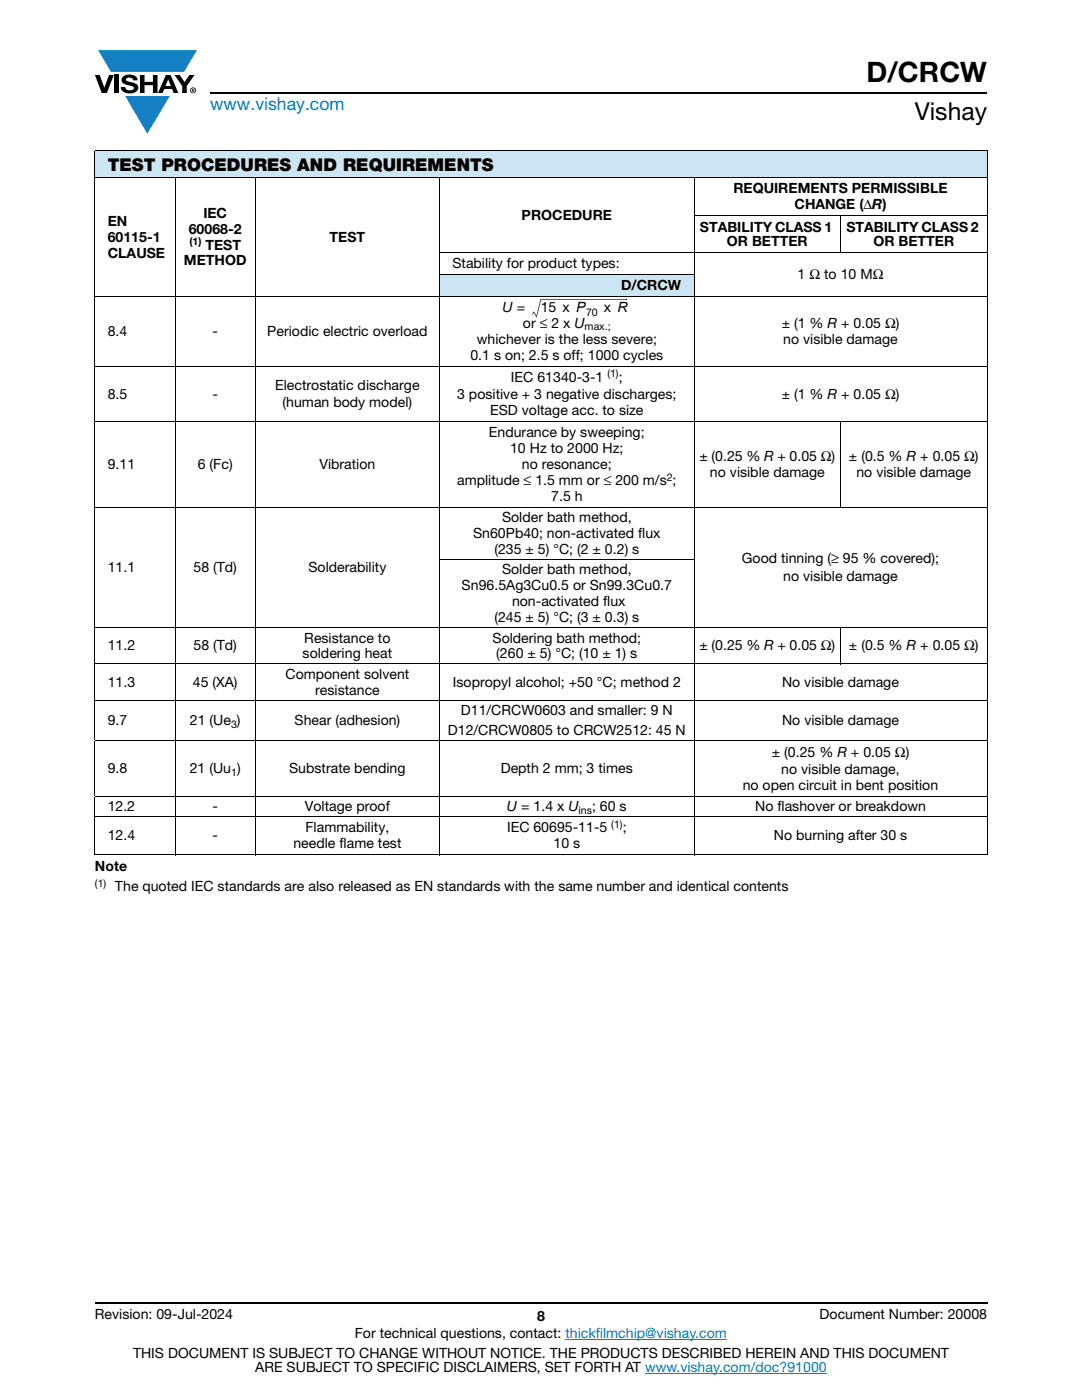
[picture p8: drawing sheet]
<svg xmlns="http://www.w3.org/2000/svg" width="216mm" height="279mm" viewBox="0 0 216 279" stroke-linecap="round" stroke-linejoin="round" font-family="sans-serif">
<defs><g id="words">
<text font-size="5.6" x="172.9" y="16.4">D/CRCW</text>
<text font-size="4.9" x="182.5" y="24">Vishay</text>
<text font-size="3.5" fill="#007ec4" x="42" y="21.9">www.vishay.com</text>
<text font-size="3.5" x="21.5" y="34.1">TEST PROCEDURES AND REQUIREMENTS</text>
<g font-size="2.8">
<text x="146.3" y="38.6">REQUIREMENTS PERMISSIBLE</text>
<text x="158.5" y="41.8">CHANGE (ΔR)</text>
<text x="21.5" y="45">EN</text>
<text x="37.7" y="46.6">60068-2</text>
<text x="40.6" y="43.5">IEC</text>
<text x="104.1" y="43.8">PROCEDURE</text>
<text x="139.7" y="46.2">STABILITY CLASS 1</text>
<text x="168.9" y="46.2">STABILITY CLASS 2</text>
<text x="21.5" y="48.2">60115-1</text>
<text x="21.5" y="51.4">CLAUSE</text>
<text x="36.7" y="53">METHOD</text>
<text x="41" y="49.8">TEST</text>
<text x="65.8" y="48.2">TEST</text>
<text x="90.3" y="53.4">Stability for product types:</text>
<text x="145.1" y="49">OR BETTER</text>
<text x="174.3" y="49">OR BETTER</text>
<text x="123.9" y="57.8">D/CRCW</text>
<text x="159.1" y="55.6">1 Ω to 10 MΩ</text>
<text x="100.3" y="62.3">U =</text>
<text x="104.4" y="65.4">or ≤ 2 x U</text>
<text x="107.9" y="62.3">15 x P</text>
<text x="120.5" y="62.3">x R</text>
<text x="156" y="65.4">± (1 % R + 0.05 Ω)</text>
<text x="21.5" y="67">8.4</text>
<text x="42.4" y="67">-</text>
<text x="53.3" y="67">Periodic electric overload</text>
<text x="93.9" y="71.8">0.1 s on; 2.5 s off; 1000 cycles</text>
<text x="95.1" y="68.6">whichever is the less severe;</text>
<text x="156.3" y="68.6">no visible damage</text>
<text x="54.9" y="77.8">Electrostatic discharge</text>
<text x="102" y="76.2">IEC 61340-3-1</text>
<text x="123.5" y="76.2">;</text>
<text x="21.5" y="79.5">8.5</text>
<text x="42.4" y="79.5">-</text>
<text x="56.4" y="81.3">(human body model)</text>
<text x="91.2" y="79.7">3 positive + 3 negative discharges;</text>
<text x="97.8" y="82.9">ESD voltage acc. to size</text>
<text x="156" y="79.5">± (1 % R + 0.05 Ω)</text>
<text x="97.6" y="87.3">Endurance by sweeping;</text>
<text x="21.5" y="93.6">9.11</text>
<text x="39.5" y="93.6">6 (Fc)</text>
<text x="63.7" y="93.6">Vibration</text>
<text x="101.8" y="90.5">10 Hz to 2000 Hz;</text>
<text x="104.1" y="93.6">no resonance;</text>
<text x="139.6" y="92.1">± (0.25 % R + 0.05 Ω)</text>
<text x="141.7" y="95.2">no visible damage</text>
<text x="169.4" y="92.1">± (0.5 % R + 0.05 Ω)</text>
<text x="170.9" y="95.2">no visible damage</text>
<text x="91.2" y="96.8">amplitude ≤ 1.5 mm or ≤ 200 m/s ;</text>
<text x="110" y="100">7.5 h</text>
<text x="94.4" y="107.4">Sn60Pb40; non-activated flux</text>
<text x="100.2" y="104.2">Solder bath method,</text>
<text x="98.7" y="110.6">(235 ± 5) °C; (2 ± 0.2) s</text>
<text x="148" y="112.4">Good tinning (≥ 95 % covered);</text>
<text x="21.5" y="114.2">11.1</text>
<text x="38.6" y="114.2">58 (Td)</text>
<text x="61.5" y="114.2">Solderability</text>
<text x="92.1" y="117.8">Sn96.5Ag3Cu0.5 or Sn99.3Cu0.7</text>
<text x="100.2" y="114.6">Solder bath method,</text>
<text x="156.3" y="116">no visible damage</text>
<text x="98.7" y="124.2">(245 ± 5) °C; (3 ± 0.3) s</text>
<text x="102.2" y="121">non-activated flux</text>
<text x="21.5" y="129.8">11.2</text>
<text x="38.6" y="129.8">58 (Td)</text>
<text x="60.4" y="131.4">soldering heat</text>
<text x="60.7" y="128.2">Resistance to</text>
<text x="98.3" y="128.2">Soldering bath method;</text>
<text x="99" y="131.4">(260 ± 5) °C; (10 ± 1) s</text>
<text x="139.6" y="129.8">± (0.25 % R + 0.05 Ω)</text>
<text x="169.4" y="129.8">± (0.5 % R + 0.05 Ω)</text>
<text x="21.5" y="137">11.3</text>
<text x="38.5" y="137">45 (XA)</text>
<text x="57" y="135.4">Component solvent</text>
<text x="90.4" y="137">Isopropyl alcohol; +50 °C; method 2</text>
<text x="156.1" y="137">No visible damage</text>
<text x="62.9" y="138.6">resistance</text>
<text x="92" y="142.7">D11/CRCW0603 and smaller: 9 N</text>
<text x="21.5" y="144.7">9.7</text>
<text x="37.9" y="144.7">21 (Ue )</text>
<text x="58.8" y="144.7">Shear (adhesion)</text>
<text x="89.4" y="146.7">D12/CRCW0805 to CRCW2512: 45 N</text>
<text x="156.1" y="144.7">No visible damage</text>
<text x="21.5" y="154.3">9.8</text>
<text x="37.9" y="154.3">21 (Uu )</text>
<text x="57.7" y="154.3">Substrate bending</text>
<text x="99.9" y="154.3">Depth 2 mm; 3 times</text>
<text x="154" y="151">± (0.25 % R + 0.05 Ω)</text>
<text x="155.9" y="154.5">no visible damage,</text>
<text x="21.5" y="161.9">12.2</text>
<text x="42.4" y="161.9">-</text>
<text x="60.8" y="161.9">Voltage proof</text>
<text x="101.2" y="161.9">U = 1.4 x U</text>
<text x="118.2" y="161.9">; 60 s</text>
<text x="148.2" y="157.7">no open circuit in bent position</text>
<text x="150.7" y="161.9">No flashover or breakdown</text>
<text x="21.5" y="167.7">12.4</text>
<text x="42.4" y="167.7">-</text>
<text x="61" y="166.1">Flammability,</text>
<text x="101.2" y="166.1">IEC 60695-11-5</text>
<text x="124.2" y="166.1">;</text>
<text x="154.4" y="167.7">No burning after 30 s</text>
<text x="18.9" y="173.9">Note</text>
<text x="58.5" y="169.3">needle flame test</text>
<text x="110.4" y="169.3">10 s</text>
<text x="22.9" y="177.8">The quoted IEC standards are also released as EN standards with the same number and identical contents</text>
<text x="18.9" y="263.3">Revision: 09-Jul-2024</text>
<text x="107.2" y="263.6">8</text>
<text x="163.6" y="263.3">Document Number: 20008</text>
<text x="70.8" y="267.1">For technical questions, contact: thickfilmchip@vishay.com</text>
<text x="26.5" y="271">THIS DOCUMENT IS SUBJECT TO CHANGE WITHOUT NOTICE. THE PRODUCTS DESCRIBED HEREIN AND THIS DOCUMENT</text>
<text x="50.9" y="273.8">ARE SUBJECT TO SPECIFIC DISCLAIMERS, SET FORTH AT www.vishay.com/doc?91000</text>
</g>
<g font-size="2.1">
<text x="37.8" y="49">(1)</text>
<text x="116.6" y="65.9">max.;</text>
<text x="116.9" y="63.1">70</text>
<text x="121.2" y="75.3">(1)</text>
<text x="133" y="96">2</text>
<text x="46.1" y="145.2">3</text>
<text x="46.1" y="154.8">1</text>
<text x="115.4" y="162.4">ins</text>
<text x="122" y="165.3">(1)</text>
<text x="18.9" y="176.9">(1)</text>
</g>
</g></defs>
<g fill="#147fc3">
<path d="M19.6 10h19.7l-2.6 4.3h-1.1h-13.5z"/>
<path d="M25 19.2h8.9l-4.5 7.5z"/>
</g>
<g fill="#000">
<path d="M18.9 15h1l.9 2.5 1-2.5h.9l-1.4 3.6h-1zM22.9 15h.9v3.6h-.9zM24.6 15.3a2.1 2.1 0 0 1 2.8 .3l.1 .4h-.9a.79 .79 0 0 0-.7-.5 .79 .79 0 0 0-.8 .4l.3 .3 1 .2a1.08 1.08 0 0 1 1.2 1 1.08 1.08 0 0 1-1.1 1.2 1.73 1.73 0 0 1-2.4-1.2h.9a.96 .96 0 0 0 .8 .6 .96 .96 0 0 0 .9-.4 1.31 1.31 0 0 0-1.2-.6 1.03 1.03 0 0 1-1.1-.6 1.03 1.03 0 0 1 .2-1.1zM27.9 15h.9v1.3h1.7v-1.3h.9v3.6h-.9v-1.6h-1.7v1.6h-.9zM34.8 15h1.1l.9 1.4 1-1.4h1l-1.5 2.2v1.4h-.9v-1.4z"/>
<path d="M33.6 15.9l.5 1.3h-1.1zM33.1 15l-1.6 3.6h1l.3-.8h1.5l.3 .8h1l-1.6-3.6z"/>
<path d="M38.4 17.8h.2v.2h-.2zM38.3 17.7v.7h.1v-.3l.4 .3-.2-.3 .2-.2-.1-.2z"/>
<path d="M38.1 18a.46 .46 0 0 1 .9 0 .46 .46 0 0 1-.9 0zM37.9 18a.6 .6 0 0 0 1.2 0 .6 .6 0 0 0-1.2 0z"/>
</g>
<path d="M42 18.6h155M18.9 260h178.1" fill="none" stroke="#000" stroke-width=".36"/>
<path d="M112.8 267.3h32.3M128.7 274h36.3" fill="none" stroke="#007ec4" stroke-width=".2"/>
<g fill="#cce5f3">
<path d="M18.9 30h178.1v5.5h-178.1z"/>
<path d="M87.7 54.7h50.8v4.4h-50.8z"/>
</g>
<g fill="none" stroke="#000" stroke-width=".2">
<path d="M18.9 30h178.1M18.9 35.5h178.1M18.9 30.1v95.1M34.9 35.4v135.3M50.9 35.4v135.3M87.7 35.4v135.3M138.5 35.4v135.3M197 30.1v95.1M18.9 59.1h178.1M87.6 50.3h109.4M87.6 54.7h51M107.8 59.7h17.1"/>
<path d="M138.4 43.1h58.6M167.7 43v7.4M18.9 73.1h178.1M18.9 84.2h178.1M167.7 84.1v17.3M18.9 101.3h178.1M87.6 111.7h51M18.9 125.3h178.1M18.9 132.5h178.1M18.9 139.7h178.1M18.9 125.4v7M18.9 132.6v15.2"/>
<path d="M167.7 125.2v7.4M197 125.4v7M197 132.6v15.2M18.9 147.8h178.1M18.9 159h178.1M18.9 148v10.9M18.9 159.1v11.4M197 148v10.9M197 159.1v11.5M18.9 163h178.1M18.9 170.6h119.5M138.6 170.6h58.4"/>
</g>
<path d="M107.8 59.7l.2 .1-.9 3.4h-.1zM124.9 59.7l.1 .1zM106.2 62.7l.1 .1zM106.5 62.2l.1 .1-.3 .5-.1-.1zM107 63.3l.1-.1zM106.5 62.1l.6 1.1-.1 .1zM107 63.2l.1 .1z" fill="#000"/>
<use href="#words"/>
</svg>
